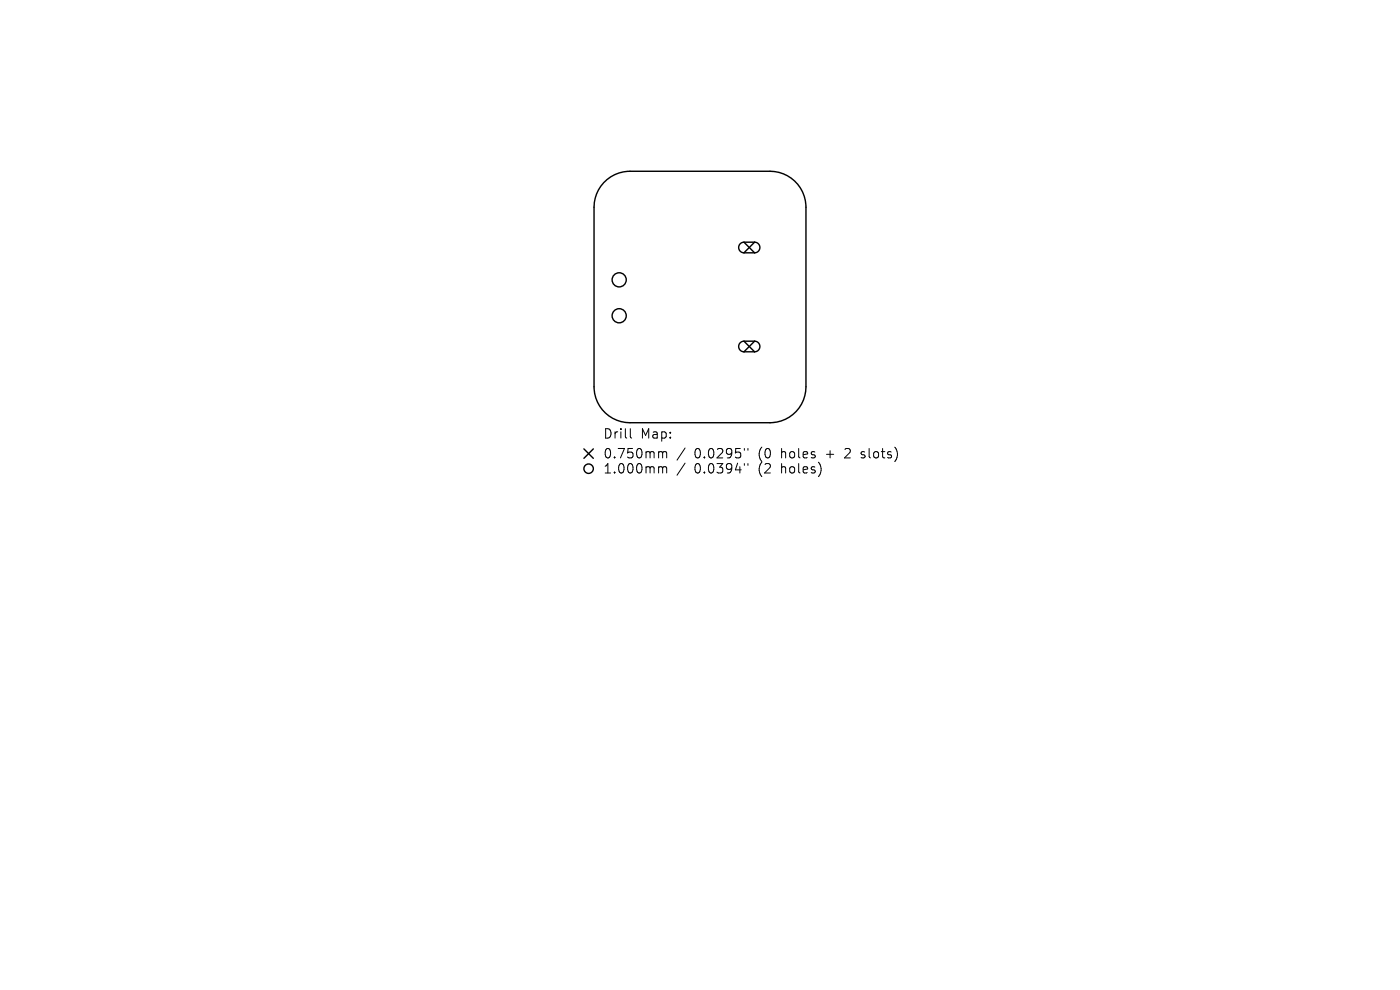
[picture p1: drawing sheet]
<svg xmlns="http://www.w3.org/2000/svg" width="297mm" height="210mm" viewBox="0 0 297 210" stroke-linecap="round" stroke-linejoin="round" font-family="sans-serif">
<defs><g id="words">
<g font-size="2.8">
<text x="127.9" y="93.3">Drill</text>
<text x="135.9" y="93.3">Map:</text>
<text x="127.9" y="97.5">0.750mm</text>
<text x="127.9" y="100.7">1.000mm</text>
<text x="147.3" y="97.5">0.0295&quot;</text>
<text x="147.3" y="100.7">0.0394&quot;</text>
<text x="161" y="97.5">(0</text>
<text x="161" y="100.7">(2</text>
<text x="166" y="97.5">holes</text>
<text x="166" y="100.7">holes)</text>
<text x="175.7" y="97.5">+</text>
<text x="179.9" y="97.5">2</text>
<text x="183.6" y="97.5">slots)</text>
</g>
</g></defs>
<g fill="none" stroke="#000" stroke-width=".3">
<path d="M128.1 38.7a7.6 7.6 0 0 1 5.5-2.4h29.8a7.6 7.6 0 0 1 7.6 7.7v38.1a7.6 7.6 0 0 1-7.6 7.6h-29.8a7.6 7.6 0 0 1-7.6-7.6v-38.1a7.6 7.6 0 0 1 2.1-5.3zM157.8 51.4a1.13 1.13 0 0 0-1.1 1.1 1.13 1.13 0 0 0 1.1 1.1M157.8 51.4l2.3 2.2M157.8 53.6h2.3M157.8 51.4h2.3M160.1 51.4a1.13 1.13 0 0 1 1.1 1.1 1.13 1.13 0 0 1-1.1 1.1M160.1 51.4l-2.3 2.2M157.8 72.4a1.13 1.13 0 0 0-1.1 1.1 1.13 1.13 0 0 0 1.1 1.1M157.8 72.4l2.3 2.2M157.8 74.6h2.3M157.8 72.4h2.3M160.1 72.4a1.13 1.13 0 0 1 1.1 1.1 1.13 1.13 0 0 1-1.1 1.1"/>
<path d="M160.1 72.4l-2.3 2.2M123.9 95.2l2 2M125.9 95.2l-2 2"/>
<circle cx="131.4" cy="59.4" r="1.5"/>
<circle cx="131.4" cy="67" r="1.5"/>
<circle cx="124.9" cy="99.4" r="1"/>
</g>
<g fill="none" stroke="#000" stroke-width=".21">
<path d="M133.7 90.9v1.8l.3 .2M140 95.8l.5 .1 .1 .2M140 99l.5 .1 .1 .2M140.6 96.1l.3-.3 .4 .1 .1 1.2M140.6 96.1v1M140.6 99.3v1M140.6 99.3l.3-.3 .4 .1 .1 1.2M145.3 95l-1.7 2.6M145.3 98.2l-1.7 2.6M157.9 95.1v.4M157.9 98.3v.4M158.7 95.1v.4"/>
<path d="M158.7 98.3v.4M182.7 97l.2 .1M182.8 95.9v.5"/>
</g>
<use href="#words"/>
</svg>
